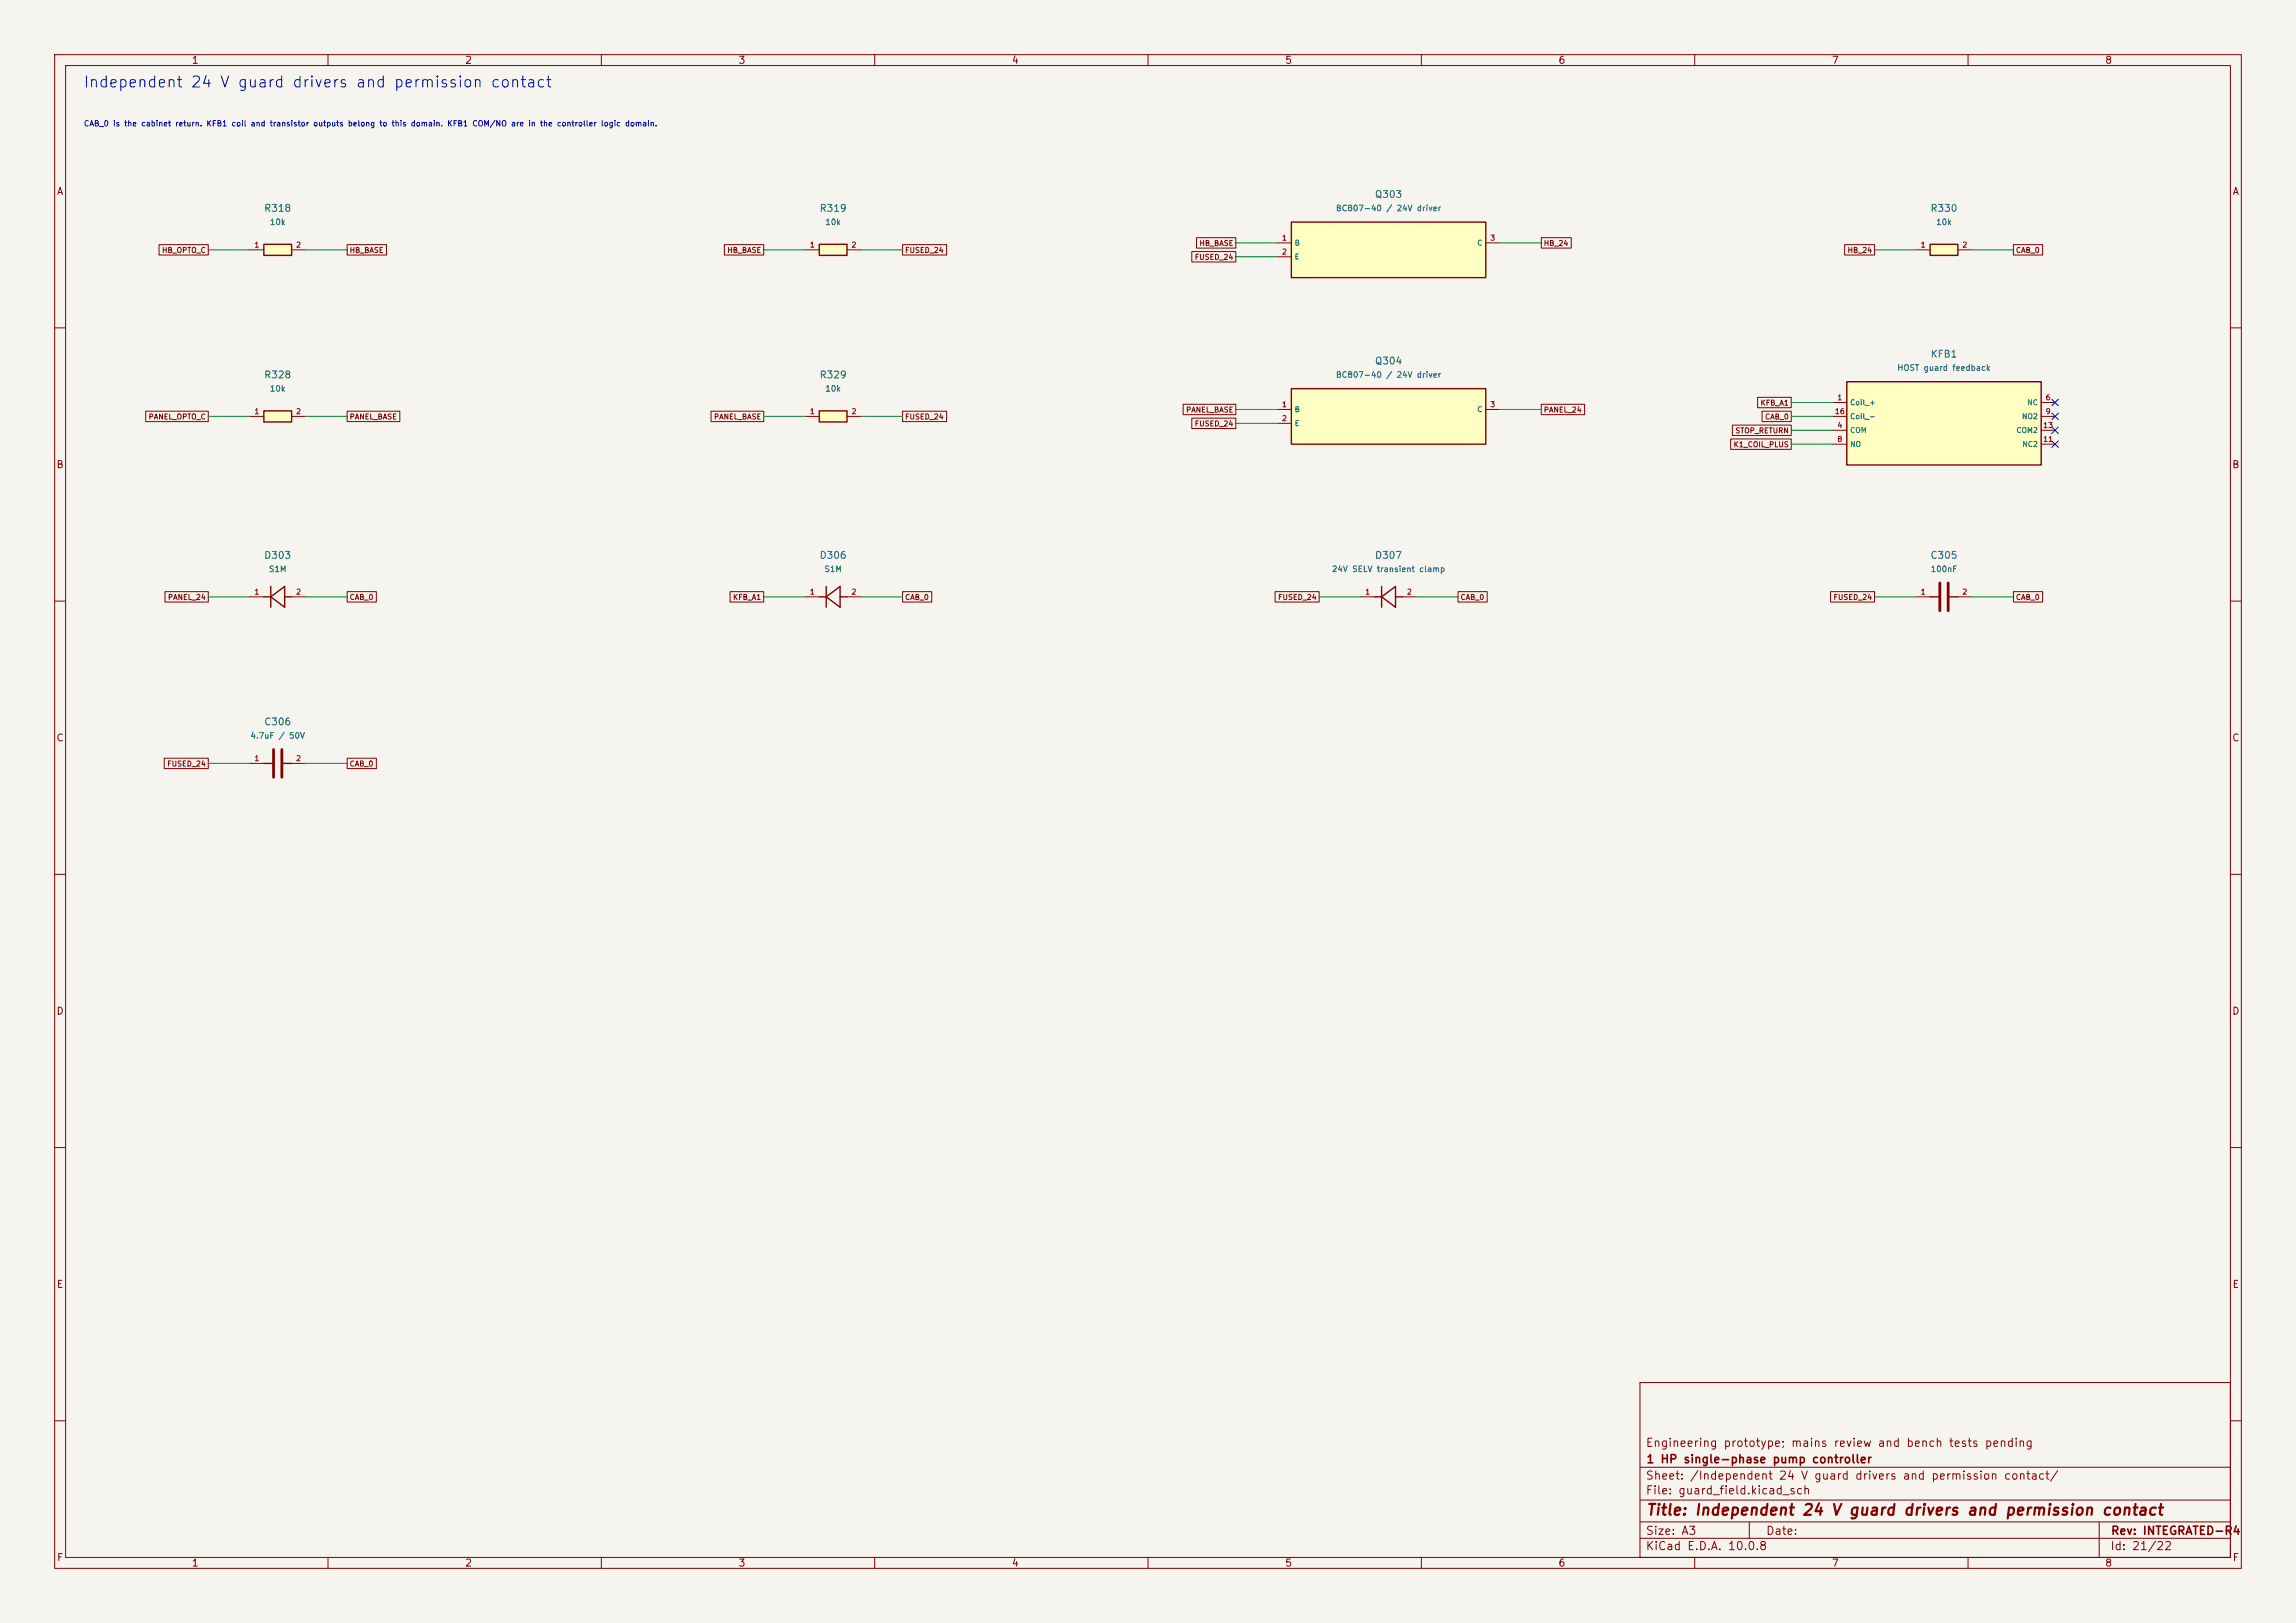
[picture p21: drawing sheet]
(kicad_sch (version 20250114) (generator "eeschema") (generator_version "9.0")
(paper "A3")
(title_block (title "Independent 24 V guard drivers and permission contact") (rev "INTEGRATED-R4") (company "1 HP single-phase pump controller") (comment 1 "Engineering prototype; mains review and bench tests pending"))
(lib_symbols
(symbol "Pump:R318"
(pin_names (offset 0.508))
(exclude_from_sim no)
(in_bom yes)
(on_board yes)
(property "Reference" "R318" (at 0 7.62 0) (effects (font (size 1 1))))
(property "Value" "10k" (at 0 5.08 0) (effects (font (size 1 1))))
(property "Footprint" "Resistor_SMD:R_0805_2012Metric" (at 0 0 0) (effects (font (size 1 1)) (hide yes)))
(property "Datasheet" "" (at 0 0 0) (effects (font (size 1 1)) (hide yes)))
(property "Description" "Yageo 1% 0805" (at 0 0 0) (effects (font (size 1 1)) (hide yes)))
(symbol "R318_0_1" (rectangle (start -2.54 1.016) (end 2.54 -1.016) (stroke (width 0.254) (type default)) (fill (type background))))
(symbol "R318_1_1" (pin passive line (at -5.08 0 0) (length 2.54) (name "~" (effects (font (size 0.95 0.95)))) (number "1" (effects (font (size 0.95 0.95))))) (pin passive line (at 5.08 0 180) (length 2.54) (name "~" (effects (font (size 0.95 0.95)))) (number "2" (effects (font (size 0.95 0.95)))))))
(symbol "Pump:R319"
(pin_names (offset 0.508))
(exclude_from_sim no)
(in_bom yes)
(on_board yes)
(property "Reference" "R319" (at 0 7.62 0) (effects (font (size 1 1))))
(property "Value" "10k" (at 0 5.08 0) (effects (font (size 1 1))))
(property "Footprint" "Resistor_SMD:R_0805_2012Metric" (at 0 0 0) (effects (font (size 1 1)) (hide yes)))
(property "Datasheet" "" (at 0 0 0) (effects (font (size 1 1)) (hide yes)))
(property "Description" "Yageo 1% 0805" (at 0 0 0) (effects (font (size 1 1)) (hide yes)))
(symbol "R319_0_1" (rectangle (start -2.54 1.016) (end 2.54 -1.016) (stroke (width 0.254) (type default)) (fill (type background))))
(symbol "R319_1_1" (pin passive line (at -5.08 0 0) (length 2.54) (name "~" (effects (font (size 0.95 0.95)))) (number "1" (effects (font (size 0.95 0.95))))) (pin passive line (at 5.08 0 180) (length 2.54) (name "~" (effects (font (size 0.95 0.95)))) (number "2" (effects (font (size 0.95 0.95)))))))
(symbol "Pump:Q303"
(pin_names (offset 0.508))
(exclude_from_sim no)
(in_bom yes)
(on_board yes)
(property "Reference" "Q303" (at 0 10.16 0) (effects (font (size 1 1))))
(property "Value" "BC807-40 / 24V driver" (at 0 7.62 0) (effects (font (size 1 1))))
(property "Footprint" "Package_TO_SOT_SMD:SOT-23" (at 0 0 0) (effects (font (size 1 1)) (hide yes)))
(property "Datasheet" "https://assets.nexperia.com/documents/data-sheet/BC807_SER.pdf" (at 0 0 0) (effects (font (size 1 1)) (hide yes)))
(property "Description" "Nexperia SOT-23" (at 0 0 0) (effects (font (size 1 1)) (hide yes)))
(symbol "Q303_0_1" (rectangle (start -17.78 5.08) (end 17.78 -5.08) (stroke (width 0.254) (type default)) (fill (type background))))
(symbol "Q303_1_1" (pin passive line (at -20.32 1.27 0) (length 2.54) (name "B" (effects (font (size 0.95 0.95)))) (number "1" (effects (font (size 0.95 0.95))))) (pin passive line (at -20.32 -1.27 0) (length 2.54) (name "E" (effects (font (size 0.95 0.95)))) (number "2" (effects (font (size 0.95 0.95))))) (pin passive line (at 20.32 1.27 180) (length 2.54) (name "C" (effects (font (size 0.95 0.95)))) (number "3" (effects (font (size 0.95 0.95)))))))
(symbol "Pump:R330"
(pin_names (offset 0.508))
(exclude_from_sim no)
(in_bom yes)
(on_board yes)
(property "Reference" "R330" (at 0 7.62 0) (effects (font (size 1 1))))
(property "Value" "10k" (at 0 5.08 0) (effects (font (size 1 1))))
(property "Footprint" "Resistor_SMD:R_0805_2012Metric" (at 0 0 0) (effects (font (size 1 1)) (hide yes)))
(property "Datasheet" "" (at 0 0 0) (effects (font (size 1 1)) (hide yes)))
(property "Description" "Yageo 1% 0805" (at 0 0 0) (effects (font (size 1 1)) (hide yes)))
(symbol "R330_0_1" (rectangle (start -2.54 1.016) (end 2.54 -1.016) (stroke (width 0.254) (type default)) (fill (type background))))
(symbol "R330_1_1" (pin passive line (at -5.08 0 0) (length 2.54) (name "~" (effects (font (size 0.95 0.95)))) (number "1" (effects (font (size 0.95 0.95))))) (pin passive line (at 5.08 0 180) (length 2.54) (name "~" (effects (font (size 0.95 0.95)))) (number "2" (effects (font (size 0.95 0.95)))))))
(symbol "Pump:R328"
(pin_names (offset 0.508))
(exclude_from_sim no)
(in_bom yes)
(on_board yes)
(property "Reference" "R328" (at 0 7.62 0) (effects (font (size 1 1))))
(property "Value" "10k" (at 0 5.08 0) (effects (font (size 1 1))))
(property "Footprint" "Resistor_SMD:R_0805_2012Metric" (at 0 0 0) (effects (font (size 1 1)) (hide yes)))
(property "Datasheet" "" (at 0 0 0) (effects (font (size 1 1)) (hide yes)))
(property "Description" "Yageo 1% 0805" (at 0 0 0) (effects (font (size 1 1)) (hide yes)))
(symbol "R328_0_1" (rectangle (start -2.54 1.016) (end 2.54 -1.016) (stroke (width 0.254) (type default)) (fill (type background))))
(symbol "R328_1_1" (pin passive line (at -5.08 0 0) (length 2.54) (name "~" (effects (font (size 0.95 0.95)))) (number "1" (effects (font (size 0.95 0.95))))) (pin passive line (at 5.08 0 180) (length 2.54) (name "~" (effects (font (size 0.95 0.95)))) (number "2" (effects (font (size 0.95 0.95)))))))
(symbol "Pump:R329"
(pin_names (offset 0.508))
(exclude_from_sim no)
(in_bom yes)
(on_board yes)
(property "Reference" "R329" (at 0 7.62 0) (effects (font (size 1 1))))
(property "Value" "10k" (at 0 5.08 0) (effects (font (size 1 1))))
(property "Footprint" "Resistor_SMD:R_0805_2012Metric" (at 0 0 0) (effects (font (size 1 1)) (hide yes)))
(property "Datasheet" "" (at 0 0 0) (effects (font (size 1 1)) (hide yes)))
(property "Description" "Yageo 1% 0805" (at 0 0 0) (effects (font (size 1 1)) (hide yes)))
(symbol "R329_0_1" (rectangle (start -2.54 1.016) (end 2.54 -1.016) (stroke (width 0.254) (type default)) (fill (type background))))
(symbol "R329_1_1" (pin passive line (at -5.08 0 0) (length 2.54) (name "~" (effects (font (size 0.95 0.95)))) (number "1" (effects (font (size 0.95 0.95))))) (pin passive line (at 5.08 0 180) (length 2.54) (name "~" (effects (font (size 0.95 0.95)))) (number "2" (effects (font (size 0.95 0.95)))))))
(symbol "Pump:Q304"
(pin_names (offset 0.508))
(exclude_from_sim no)
(in_bom yes)
(on_board yes)
(property "Reference" "Q304" (at 0 10.16 0) (effects (font (size 1 1))))
(property "Value" "BC807-40 / 24V driver" (at 0 7.62 0) (effects (font (size 1 1))))
(property "Footprint" "Package_TO_SOT_SMD:SOT-23" (at 0 0 0) (effects (font (size 1 1)) (hide yes)))
(property "Datasheet" "https://assets.nexperia.com/documents/data-sheet/BC807_SER.pdf" (at 0 0 0) (effects (font (size 1 1)) (hide yes)))
(property "Description" "Nexperia SOT-23" (at 0 0 0) (effects (font (size 1 1)) (hide yes)))
(symbol "Q304_0_1" (rectangle (start -17.78 5.08) (end 17.78 -5.08) (stroke (width 0.254) (type default)) (fill (type background))))
(symbol "Q304_1_1" (pin passive line (at -20.32 1.27 0) (length 2.54) (name "B" (effects (font (size 0.95 0.95)))) (number "1" (effects (font (size 0.95 0.95))))) (pin passive line (at -20.32 -1.27 0) (length 2.54) (name "E" (effects (font (size 0.95 0.95)))) (number "2" (effects (font (size 0.95 0.95))))) (pin passive line (at 20.32 1.27 180) (length 2.54) (name "C" (effects (font (size 0.95 0.95)))) (number "3" (effects (font (size 0.95 0.95)))))))
(symbol "Pump:KFB1"
(pin_names (offset 0.508))
(exclude_from_sim no)
(in_bom yes)
(on_board yes)
(property "Reference" "KFB1" (at 0 12.7 0) (effects (font (size 1 1))))
(property "Value" "HOST guard feedback" (at 0 10.16 0) (effects (font (size 1 1))))
(property "Footprint" "Relay_THT:Relay_DPDT_Omron_G5V-2" (at 0 0 0) (effects (font (size 1 1)) (hide yes)))
(property "Datasheet" "https://omronfs.omron.com/en_US/ecb/products/pdf/en-g5v_2.pdf" (at 0 0 0) (effects (font (size 1 1)) (hide yes)))
(property "Description" "Guard permission relay. The cabinet drives coil 1/16. Normally open contact 4/8 gates the main K1 coil supply. The other contacts remain open-circuit." (at 0 0 0) (effects (font (size 1 1)) (hide yes)))
(symbol "KFB1_0_1" (rectangle (start -17.78 7.62) (end 17.78 -7.62) (stroke (width 0.254) (type default)) (fill (type background))))
(symbol "KFB1_1_1" (pin passive line (at -20.32 3.81 0) (length 2.54) (name "Coil +" (effects (font (size 0.95 0.95)))) (number "1" (effects (font (size 0.95 0.95))))) (pin passive line (at -20.32 1.27 0) (length 2.54) (name "Coil -" (effects (font (size 0.95 0.95)))) (number "16" (effects (font (size 0.95 0.95))))) (pin passive line (at -20.32 -1.27 0) (length 2.54) (name "COM" (effects (font (size 0.95 0.95)))) (number "4" (effects (font (size 0.95 0.95))))) (pin passive line (at -20.32 -3.81 0) (length 2.54) (name "NO" (effects (font (size 0.95 0.95)))) (number "8" (effects (font (size 0.95 0.95))))) (pin passive line (at 20.32 3.81 180) (length 2.54) (name "NC" (effects (font (size 0.95 0.95)))) (number "6" (effects (font (size 0.95 0.95))))) (pin passive line (at 20.32 1.27 180) (length 2.54) (name "NO2" (effects (font (size 0.95 0.95)))) (number "9" (effects (font (size 0.95 0.95))))) (pin passive line (at 20.32 -1.27 180) (length 2.54) (name "COM2" (effects (font (size 0.95 0.95)))) (number "13" (effects (font (size 0.95 0.95))))) (pin passive line (at 20.32 -3.81 180) (length 2.54) (name "NC2" (effects (font (size 0.95 0.95)))) (number "11" (effects (font (size 0.95 0.95)))))))
(symbol "Pump:D303"
(pin_names (offset 0.508))
(exclude_from_sim no)
(in_bom yes)
(on_board yes)
(property "Reference" "D303" (at 0 7.62 0) (effects (font (size 1 1))))
(property "Value" "S1M" (at 0 5.08 0) (effects (font (size 1 1))))
(property "Footprint" "Diode_SMD:D_SMA" (at 0 0 0) (effects (font (size 1 1)) (hide yes)))
(property "Datasheet" "https://www.vishay.com/docs/88711/s1a.pdf" (at 0 0 0) (effects (font (size 1 1)) (hide yes)))
(property "Description" "SMA suppression diode. Band to coil positive." (at 0 0 0) (effects (font (size 1 1)) (hide yes)))
(symbol "D303_0_1" (polyline (pts (xy -1.27 -1.9) (xy -1.27 1.9)) (stroke (width 0.254) (type default)) (fill (type none))) (polyline (pts (xy -1.27 0) (xy 1.27 -1.9)) (stroke (width 0.254) (type default)) (fill (type none))) (polyline (pts (xy 1.27 -1.9) (xy 1.27 1.9)) (stroke (width 0.254) (type default)) (fill (type none))) (polyline (pts (xy 1.27 1.9) (xy -1.27 0)) (stroke (width 0.254) (type default)) (fill (type none))) (polyline (pts (xy -2.54 0) (xy -1.27 0)) (stroke (width 0.254) (type default)) (fill (type none))) (polyline (pts (xy 1.27 0) (xy 2.54 0)) (stroke (width 0.254) (type default)) (fill (type none))))
(symbol "D303_1_1" (pin passive line (at -5.08 0 0) (length 2.54) (name "~" (effects (font (size 0.95 0.95)))) (number "1" (effects (font (size 0.95 0.95))))) (pin passive line (at 5.08 0 180) (length 2.54) (name "~" (effects (font (size 0.95 0.95)))) (number "2" (effects (font (size 0.95 0.95)))))))
(symbol "Pump:D306"
(pin_names (offset 0.508))
(exclude_from_sim no)
(in_bom yes)
(on_board yes)
(property "Reference" "D306" (at 0 7.62 0) (effects (font (size 1 1))))
(property "Value" "S1M" (at 0 5.08 0) (effects (font (size 1 1))))
(property "Footprint" "Diode_SMD:D_SMA" (at 0 0 0) (effects (font (size 1 1)) (hide yes)))
(property "Datasheet" "https://www.vishay.com/docs/88711/s1a.pdf" (at 0 0 0) (effects (font (size 1 1)) (hide yes)))
(property "Description" "SMA suppression diode. Band to coil positive." (at 0 0 0) (effects (font (size 1 1)) (hide yes)))
(symbol "D306_0_1" (polyline (pts (xy -1.27 -1.9) (xy -1.27 1.9)) (stroke (width 0.254) (type default)) (fill (type none))) (polyline (pts (xy -1.27 0) (xy 1.27 -1.9)) (stroke (width 0.254) (type default)) (fill (type none))) (polyline (pts (xy 1.27 -1.9) (xy 1.27 1.9)) (stroke (width 0.254) (type default)) (fill (type none))) (polyline (pts (xy 1.27 1.9) (xy -1.27 0)) (stroke (width 0.254) (type default)) (fill (type none))) (polyline (pts (xy -2.54 0) (xy -1.27 0)) (stroke (width 0.254) (type default)) (fill (type none))) (polyline (pts (xy 1.27 0) (xy 2.54 0)) (stroke (width 0.254) (type default)) (fill (type none))))
(symbol "D306_1_1" (pin passive line (at -5.08 0 0) (length 2.54) (name "~" (effects (font (size 0.95 0.95)))) (number "1" (effects (font (size 0.95 0.95))))) (pin passive line (at 5.08 0 180) (length 2.54) (name "~" (effects (font (size 0.95 0.95)))) (number "2" (effects (font (size 0.95 0.95)))))))
(symbol "Pump:D307"
(pin_names (offset 0.508))
(exclude_from_sim no)
(in_bom yes)
(on_board yes)
(property "Reference" "D307" (at 0 7.62 0) (effects (font (size 1 1))))
(property "Value" "24V SELV transient clamp" (at 0 5.08 0) (effects (font (size 1 1))))
(property "Footprint" "Diode_SMD:D_SMB" (at 0 0 0) (effects (font (size 1 1)) (hide yes)))
(property "Datasheet" "https://www.vishay.com/docs/88392/smbj.pdf" (at 0 0 0) (effects (font (size 1 1)) (hide yes)))
(property "Description" "Unidirectional 26 V TVS, use a regulated 24 V rail." (at 0 0 0) (effects (font (size 1 1)) (hide yes)))
(symbol "D307_0_1" (polyline (pts (xy -1.27 -1.9) (xy -1.27 1.9)) (stroke (width 0.254) (type default)) (fill (type none))) (polyline (pts (xy -1.27 0) (xy 1.27 -1.9)) (stroke (width 0.254) (type default)) (fill (type none))) (polyline (pts (xy 1.27 -1.9) (xy 1.27 1.9)) (stroke (width 0.254) (type default)) (fill (type none))) (polyline (pts (xy 1.27 1.9) (xy -1.27 0)) (stroke (width 0.254) (type default)) (fill (type none))) (polyline (pts (xy -2.54 0) (xy -1.27 0)) (stroke (width 0.254) (type default)) (fill (type none))) (polyline (pts (xy 1.27 0) (xy 2.54 0)) (stroke (width 0.254) (type default)) (fill (type none))))
(symbol "D307_1_1" (pin passive line (at -5.08 0 0) (length 2.54) (name "~" (effects (font (size 0.95 0.95)))) (number "1" (effects (font (size 0.95 0.95))))) (pin passive line (at 5.08 0 180) (length 2.54) (name "~" (effects (font (size 0.95 0.95)))) (number "2" (effects (font (size 0.95 0.95)))))))
(symbol "Pump:C305"
(pin_names (offset 0.508))
(exclude_from_sim no)
(in_bom yes)
(on_board yes)
(property "Reference" "C305" (at 0 7.62 0) (effects (font (size 1 1))))
(property "Value" "100nF" (at 0 5.08 0) (effects (font (size 1 1))))
(property "Footprint" "Capacitor_SMD:C_0805_2012Metric" (at 0 0 0) (effects (font (size 1 1)) (hide yes)))
(property "Datasheet" "" (at 0 0 0) (effects (font (size 1 1)) (hide yes)))
(property "Description" "Murata X7R ceramic, nonpolar" (at 0 0 0) (effects (font (size 1 1)) (hide yes)))
(symbol "C305_0_1" (polyline (pts (xy -0.762 -2.54) (xy -0.762 2.54)) (stroke (width 0.508) (type default)) (fill (type none))) (polyline (pts (xy 0.762 -2.54) (xy 0.762 2.54)) (stroke (width 0.508) (type default)) (fill (type none))) (polyline (pts (xy -2.54 0) (xy -0.762 0)) (stroke (width 0.254) (type default)) (fill (type none))) (polyline (pts (xy 0.762 0) (xy 2.54 0)) (stroke (width 0.254) (type default)) (fill (type none))))
(symbol "C305_1_1" (pin passive line (at -5.08 0 0) (length 2.54) (name "~" (effects (font (size 0.95 0.95)))) (number "1" (effects (font (size 0.95 0.95))))) (pin passive line (at 5.08 0 180) (length 2.54) (name "~" (effects (font (size 0.95 0.95)))) (number "2" (effects (font (size 0.95 0.95)))))))
(symbol "Pump:C306"
(pin_names (offset 0.508))
(exclude_from_sim no)
(in_bom yes)
(on_board yes)
(property "Reference" "C306" (at 0 7.62 0) (effects (font (size 1 1))))
(property "Value" "4.7uF / 50V" (at 0 5.08 0) (effects (font (size 1 1))))
(property "Footprint" "Capacitor_SMD:C_1210_3225Metric" (at 0 0 0) (effects (font (size 1 1)) (hide yes)))
(property "Datasheet" "" (at 0 0 0) (effects (font (size 1 1)) (hide yes)))
(property "Description" "Murata X7R ceramic 1210; nonpolar." (at 0 0 0) (effects (font (size 1 1)) (hide yes)))
(symbol "C306_0_1" (polyline (pts (xy -0.762 -2.54) (xy -0.762 2.54)) (stroke (width 0.508) (type default)) (fill (type none))) (polyline (pts (xy 0.762 -2.54) (xy 0.762 2.54)) (stroke (width 0.508) (type default)) (fill (type none))) (polyline (pts (xy -2.54 0) (xy -0.762 0)) (stroke (width 0.254) (type default)) (fill (type none))) (polyline (pts (xy 0.762 0) (xy 2.54 0)) (stroke (width 0.254) (type default)) (fill (type none))))
(symbol "C306_1_1" (pin passive line (at -5.08 0 0) (length 2.54) (name "~" (effects (font (size 0.95 0.95)))) (number "1" (effects (font (size 0.95 0.95))))) (pin passive line (at 5.08 0 180) (length 2.54) (name "~" (effects (font (size 0.95 0.95)))) (number "2" (effects (font (size 0.95 0.95))))))))
(text "Independent 24 V guard drivers and permission contact" (at 15.24 15.24 0) (effects (font (size 2 2)) (justify left)))
(text "CAB_0 is the cabinet return. KFB1 coil and transistor outputs belong to this domain. KFB1 COM/NO are in the controller logic domain." (at 15.24 22.86 0) (effects (font (size 1 1)) (justify left)))
(symbol (lib_id "Pump:R318") (at 50.8 45.72 0) (unit 1)
(exclude_from_sim no) (in_bom yes) (on_board yes) (dnp no)
(property "Reference" "R318" (at 50.8 38.1 0) (effects (font (size 1.27 1.27))))
(property "Value" "10k" (at 50.8 40.64 0) (effects (font (size 1.05 1.05))))
(property "Footprint" "Resistor_SMD:R_0805_2012Metric" (at 50.8 45.72 0) (effects (font (size 1 1)) (hide yes)))
(property "Datasheet" "" (at 50.8 45.72 0) (effects (font (size 1 1)) (hide yes)))
(property "MPN" "RC0805FR-0710KL" (at 50.8 45.72 0) (effects (font (size 1 1)) (hide yes)))
(property "Description" "Yageo 1% 0805" (at 50.8 45.72 0) (effects (font (size 1 1)) (hide yes)))
(pin "1")
(pin "2"))
(wire (pts (xy 45.72 45.72) (xy 38.1 45.72)) (stroke (width 0.1524) (type default)))
(global_label "HB_OPTO_C" (shape passive) (at 38.1 45.72 0) (effects (font (size 0.95 0.95)) (justify right)) (property "Intersheetrefs" "${INTERSHEET_REFS}" (at 38.1 45.72 0) (effects (font (size 1 1)) (hide yes))))
(wire (pts (xy 55.88 45.72) (xy 63.5 45.72)) (stroke (width 0.1524) (type default)))
(global_label "HB_BASE" (shape passive) (at 63.5 45.72 180) (effects (font (size 0.95 0.95)) (justify left)) (property "Intersheetrefs" "${INTERSHEET_REFS}" (at 63.5 45.72 0) (effects (font (size 1 1)) (hide yes))))
(symbol (lib_id "Pump:R319") (at 152.4 45.72 0) (unit 1)
(exclude_from_sim no) (in_bom yes) (on_board yes) (dnp no)
(property "Reference" "R319" (at 152.4 38.1 0) (effects (font (size 1.27 1.27))))
(property "Value" "10k" (at 152.4 40.64 0) (effects (font (size 1.05 1.05))))
(property "Footprint" "Resistor_SMD:R_0805_2012Metric" (at 152.4 45.72 0) (effects (font (size 1 1)) (hide yes)))
(property "Datasheet" "" (at 152.4 45.72 0) (effects (font (size 1 1)) (hide yes)))
(property "MPN" "RC0805FR-0710KL" (at 152.4 45.72 0) (effects (font (size 1 1)) (hide yes)))
(property "Description" "Yageo 1% 0805" (at 152.4 45.72 0) (effects (font (size 1 1)) (hide yes)))
(pin "1")
(pin "2"))
(wire (pts (xy 147.32 45.72) (xy 139.7 45.72)) (stroke (width 0.1524) (type default)))
(global_label "HB_BASE" (shape passive) (at 139.7 45.72 0) (effects (font (size 0.95 0.95)) (justify right)) (property "Intersheetrefs" "${INTERSHEET_REFS}" (at 139.7 45.72 0) (effects (font (size 1 1)) (hide yes))))
(wire (pts (xy 157.48 45.72) (xy 165.1 45.72)) (stroke (width 0.1524) (type default)))
(global_label "FUSED_24" (shape passive) (at 165.1 45.72 180) (effects (font (size 0.95 0.95)) (justify left)) (property "Intersheetrefs" "${INTERSHEET_REFS}" (at 165.1 45.72 0) (effects (font (size 1 1)) (hide yes))))
(symbol (lib_id "Pump:Q303") (at 254 45.72 0) (unit 1)
(exclude_from_sim no) (in_bom yes) (on_board yes) (dnp no)
(property "Reference" "Q303" (at 254 35.56 0) (effects (font (size 1.27 1.27))))
(property "Value" "BC807-40 / 24V driver" (at 254 38.1 0) (effects (font (size 1.05 1.05))))
(property "Footprint" "Package_TO_SOT_SMD:SOT-23" (at 254 45.72 0) (effects (font (size 1 1)) (hide yes)))
(property "Datasheet" "https://assets.nexperia.com/documents/data-sheet/BC807_SER.pdf" (at 254 45.72 0) (effects (font (size 1 1)) (hide yes)))
(property "MPN" "BC807-40,215" (at 254 45.72 0) (effects (font (size 1 1)) (hide yes)))
(property "Description" "Nexperia SOT-23" (at 254 45.72 0) (effects (font (size 1 1)) (hide yes)))
(pin "1")
(pin "2")
(pin "3"))
(wire (pts (xy 233.68 44.45) (xy 226.06 44.45)) (stroke (width 0.1524) (type default)))
(global_label "HB_BASE" (shape passive) (at 226.06 44.45 0) (effects (font (size 0.95 0.95)) (justify right)) (property "Intersheetrefs" "${INTERSHEET_REFS}" (at 226.06 44.45 0) (effects (font (size 1 1)) (hide yes))))
(wire (pts (xy 233.68 46.99) (xy 226.06 46.99)) (stroke (width 0.1524) (type default)))
(global_label "FUSED_24" (shape passive) (at 226.06 46.99 0) (effects (font (size 0.95 0.95)) (justify right)) (property "Intersheetrefs" "${INTERSHEET_REFS}" (at 226.06 46.99 0) (effects (font (size 1 1)) (hide yes))))
(wire (pts (xy 274.32 44.45) (xy 281.94 44.45)) (stroke (width 0.1524) (type default)))
(global_label "HB_24" (shape passive) (at 281.94 44.45 180) (effects (font (size 0.95 0.95)) (justify left)) (property "Intersheetrefs" "${INTERSHEET_REFS}" (at 281.94 44.45 0) (effects (font (size 1 1)) (hide yes))))
(symbol (lib_id "Pump:R330") (at 355.6 45.72 0) (unit 1)
(exclude_from_sim no) (in_bom yes) (on_board yes) (dnp no)
(property "Reference" "R330" (at 355.6 38.1 0) (effects (font (size 1.27 1.27))))
(property "Value" "10k" (at 355.6 40.64 0) (effects (font (size 1.05 1.05))))
(property "Footprint" "Resistor_SMD:R_0805_2012Metric" (at 355.6 45.72 0) (effects (font (size 1 1)) (hide yes)))
(property "Datasheet" "" (at 355.6 45.72 0) (effects (font (size 1 1)) (hide yes)))
(property "MPN" "RC0805FR-0710KL" (at 355.6 45.72 0) (effects (font (size 1 1)) (hide yes)))
(property "Description" "Yageo 1% 0805" (at 355.6 45.72 0) (effects (font (size 1 1)) (hide yes)))
(pin "1")
(pin "2"))
(wire (pts (xy 350.52 45.72) (xy 342.9 45.72)) (stroke (width 0.1524) (type default)))
(global_label "HB_24" (shape passive) (at 342.9 45.72 0) (effects (font (size 0.95 0.95)) (justify right)) (property "Intersheetrefs" "${INTERSHEET_REFS}" (at 342.9 45.72 0) (effects (font (size 1 1)) (hide yes))))
(wire (pts (xy 360.68 45.72) (xy 368.3 45.72)) (stroke (width 0.1524) (type default)))
(global_label "CAB_0" (shape passive) (at 368.3 45.72 180) (effects (font (size 0.95 0.95)) (justify left)) (property "Intersheetrefs" "${INTERSHEET_REFS}" (at 368.3 45.72 0) (effects (font (size 1 1)) (hide yes))))
(symbol (lib_id "Pump:R328") (at 50.8 76.2 0) (unit 1)
(exclude_from_sim no) (in_bom yes) (on_board yes) (dnp no)
(property "Reference" "R328" (at 50.8 68.58 0) (effects (font (size 1.27 1.27))))
(property "Value" "10k" (at 50.8 71.12 0) (effects (font (size 1.05 1.05))))
(property "Footprint" "Resistor_SMD:R_0805_2012Metric" (at 50.8 76.2 0) (effects (font (size 1 1)) (hide yes)))
(property "Datasheet" "" (at 50.8 76.2 0) (effects (font (size 1 1)) (hide yes)))
(property "MPN" "RC0805FR-0710KL" (at 50.8 76.2 0) (effects (font (size 1 1)) (hide yes)))
(property "Description" "Yageo 1% 0805" (at 50.8 76.2 0) (effects (font (size 1 1)) (hide yes)))
(pin "1")
(pin "2"))
(wire (pts (xy 45.72 76.2) (xy 38.1 76.2)) (stroke (width 0.1524) (type default)))
(global_label "PANEL_OPTO_C" (shape passive) (at 38.1 76.2 0) (effects (font (size 0.95 0.95)) (justify right)) (property "Intersheetrefs" "${INTERSHEET_REFS}" (at 38.1 76.2 0) (effects (font (size 1 1)) (hide yes))))
(wire (pts (xy 55.88 76.2) (xy 63.5 76.2)) (stroke (width 0.1524) (type default)))
(global_label "PANEL_BASE" (shape passive) (at 63.5 76.2 180) (effects (font (size 0.95 0.95)) (justify left)) (property "Intersheetrefs" "${INTERSHEET_REFS}" (at 63.5 76.2 0) (effects (font (size 1 1)) (hide yes))))
(symbol (lib_id "Pump:R329") (at 152.4 76.2 0) (unit 1)
(exclude_from_sim no) (in_bom yes) (on_board yes) (dnp no)
(property "Reference" "R329" (at 152.4 68.58 0) (effects (font (size 1.27 1.27))))
(property "Value" "10k" (at 152.4 71.12 0) (effects (font (size 1.05 1.05))))
(property "Footprint" "Resistor_SMD:R_0805_2012Metric" (at 152.4 76.2 0) (effects (font (size 1 1)) (hide yes)))
(property "Datasheet" "" (at 152.4 76.2 0) (effects (font (size 1 1)) (hide yes)))
(property "MPN" "RC0805FR-0710KL" (at 152.4 76.2 0) (effects (font (size 1 1)) (hide yes)))
(property "Description" "Yageo 1% 0805" (at 152.4 76.2 0) (effects (font (size 1 1)) (hide yes)))
(pin "1")
(pin "2"))
(wire (pts (xy 147.32 76.2) (xy 139.7 76.2)) (stroke (width 0.1524) (type default)))
(global_label "PANEL_BASE" (shape passive) (at 139.7 76.2 0) (effects (font (size 0.95 0.95)) (justify right)) (property "Intersheetrefs" "${INTERSHEET_REFS}" (at 139.7 76.2 0) (effects (font (size 1 1)) (hide yes))))
(wire (pts (xy 157.48 76.2) (xy 165.1 76.2)) (stroke (width 0.1524) (type default)))
(global_label "FUSED_24" (shape passive) (at 165.1 76.2 180) (effects (font (size 0.95 0.95)) (justify left)) (property "Intersheetrefs" "${INTERSHEET_REFS}" (at 165.1 76.2 0) (effects (font (size 1 1)) (hide yes))))
(symbol (lib_id "Pump:Q304") (at 254 76.2 0) (unit 1)
(exclude_from_sim no) (in_bom yes) (on_board yes) (dnp no)
(property "Reference" "Q304" (at 254 66.04 0) (effects (font (size 1.27 1.27))))
(property "Value" "BC807-40 / 24V driver" (at 254 68.58 0) (effects (font (size 1.05 1.05))))
(property "Footprint" "Package_TO_SOT_SMD:SOT-23" (at 254 76.2 0) (effects (font (size 1 1)) (hide yes)))
(property "Datasheet" "https://assets.nexperia.com/documents/data-sheet/BC807_SER.pdf" (at 254 76.2 0) (effects (font (size 1 1)) (hide yes)))
(property "MPN" "BC807-40,215" (at 254 76.2 0) (effects (font (size 1 1)) (hide yes)))
(property "Description" "Nexperia SOT-23" (at 254 76.2 0) (effects (font (size 1 1)) (hide yes)))
(pin "1")
(pin "2")
(pin "3"))
(wire (pts (xy 233.68 74.93) (xy 226.06 74.93)) (stroke (width 0.1524) (type default)))
(global_label "PANEL_BASE" (shape passive) (at 226.06 74.93 0) (effects (font (size 0.95 0.95)) (justify right)) (property "Intersheetrefs" "${INTERSHEET_REFS}" (at 226.06 74.93 0) (effects (font (size 1 1)) (hide yes))))
(wire (pts (xy 233.68 77.47) (xy 226.06 77.47)) (stroke (width 0.1524) (type default)))
(global_label "FUSED_24" (shape passive) (at 226.06 77.47 0) (effects (font (size 0.95 0.95)) (justify right)) (property "Intersheetrefs" "${INTERSHEET_REFS}" (at 226.06 77.47 0) (effects (font (size 1 1)) (hide yes))))
(wire (pts (xy 274.32 74.93) (xy 281.94 74.93)) (stroke (width 0.1524) (type default)))
(global_label "PANEL_24" (shape passive) (at 281.94 74.93 180) (effects (font (size 0.95 0.95)) (justify left)) (property "Intersheetrefs" "${INTERSHEET_REFS}" (at 281.94 74.93 0) (effects (font (size 1 1)) (hide yes))))
(symbol (lib_id "Pump:KFB1") (at 355.6 77.47 0) (unit 1)
(exclude_from_sim no) (in_bom yes) (on_board yes) (dnp no)
(property "Reference" "KFB1" (at 355.6 64.77 0) (effects (font (size 1.27 1.27))))
(property "Value" "HOST guard feedback" (at 355.6 67.31 0) (effects (font (size 1.05 1.05))))
(property "Footprint" "Relay_THT:Relay_DPDT_Omron_G5V-2" (at 355.6 77.47 0) (effects (font (size 1 1)) (hide yes)))
(property "Datasheet" "https://omronfs.omron.com/en_US/ecb/products/pdf/en-g5v_2.pdf" (at 355.6 77.47 0) (effects (font (size 1 1)) (hide yes)))
(property "MPN" "G5V-2-H1 DC24" (at 355.6 77.47 0) (effects (font (size 1 1)) (hide yes)))
(property "Description" "Guard permission relay. The cabinet drives coil 1/16. Normally open contact 4/8 gates the main K1 coil supply. The other contacts remain open-circuit." (at 355.6 77.47 0) (effects (font (size 1 1)) (hide yes)))
(pin "1")
(pin "16")
(pin "4")
(pin "8")
(pin "6")
(pin "9")
(pin "13")
(pin "11"))
(wire (pts (xy 335.28 73.66) (xy 327.66 73.66)) (stroke (width 0.1524) (type default)))
(global_label "KFB_A1" (shape passive) (at 327.66 73.66 0) (effects (font (size 0.95 0.95)) (justify right)) (property "Intersheetrefs" "${INTERSHEET_REFS}" (at 327.66 73.66 0) (effects (font (size 1 1)) (hide yes))))
(wire (pts (xy 335.28 76.2) (xy 327.66 76.2)) (stroke (width 0.1524) (type default)))
(global_label "CAB_0" (shape passive) (at 327.66 76.2 0) (effects (font (size 0.95 0.95)) (justify right)) (property "Intersheetrefs" "${INTERSHEET_REFS}" (at 327.66 76.2 0) (effects (font (size 1 1)) (hide yes))))
(wire (pts (xy 335.28 78.74) (xy 327.66 78.74)) (stroke (width 0.1524) (type default)))
(global_label "STOP_RETURN" (shape passive) (at 327.66 78.74 0) (effects (font (size 0.95 0.95)) (justify right)) (property "Intersheetrefs" "${INTERSHEET_REFS}" (at 327.66 78.74 0) (effects (font (size 1 1)) (hide yes))))
(wire (pts (xy 335.28 81.28) (xy 327.66 81.28)) (stroke (width 0.1524) (type default)))
(global_label "K1_COIL_PLUS" (shape passive) (at 327.66 81.28 0) (effects (font (size 0.95 0.95)) (justify right)) (property "Intersheetrefs" "${INTERSHEET_REFS}" (at 327.66 81.28 0) (effects (font (size 1 1)) (hide yes))))
(no_connect (at 375.92 73.66))
(no_connect (at 375.92 76.2))
(no_connect (at 375.92 78.74))
(no_connect (at 375.92 81.28))
(symbol (lib_id "Pump:D303") (at 50.8 109.22 0) (unit 1)
(exclude_from_sim no) (in_bom yes) (on_board yes) (dnp no)
(property "Reference" "D303" (at 50.8 101.6 0) (effects (font (size 1.27 1.27))))
(property "Value" "S1M" (at 50.8 104.14 0) (effects (font (size 1.05 1.05))))
(property "Footprint" "Diode_SMD:D_SMA" (at 50.8 109.22 0) (effects (font (size 1 1)) (hide yes)))
(property "Datasheet" "https://www.vishay.com/docs/88711/s1a.pdf" (at 50.8 109.22 0) (effects (font (size 1 1)) (hide yes)))
(property "MPN" "S1M-E3/61T" (at 50.8 109.22 0) (effects (font (size 1 1)) (hide yes)))
(property "Description" "SMA suppression diode. Band to coil positive." (at 50.8 109.22 0) (effects (font (size 1 1)) (hide yes)))
(pin "1")
(pin "2"))
(wire (pts (xy 45.72 109.22) (xy 38.1 109.22)) (stroke (width 0.1524) (type default)))
(global_label "PANEL_24" (shape passive) (at 38.1 109.22 0) (effects (font (size 0.95 0.95)) (justify right)) (property "Intersheetrefs" "${INTERSHEET_REFS}" (at 38.1 109.22 0) (effects (font (size 1 1)) (hide yes))))
(wire (pts (xy 55.88 109.22) (xy 63.5 109.22)) (stroke (width 0.1524) (type default)))
(global_label "CAB_0" (shape passive) (at 63.5 109.22 180) (effects (font (size 0.95 0.95)) (justify left)) (property "Intersheetrefs" "${INTERSHEET_REFS}" (at 63.5 109.22 0) (effects (font (size 1 1)) (hide yes))))
(symbol (lib_id "Pump:D306") (at 152.4 109.22 0) (unit 1)
(exclude_from_sim no) (in_bom yes) (on_board yes) (dnp no)
(property "Reference" "D306" (at 152.4 101.6 0) (effects (font (size 1.27 1.27))))
(property "Value" "S1M" (at 152.4 104.14 0) (effects (font (size 1.05 1.05))))
(property "Footprint" "Diode_SMD:D_SMA" (at 152.4 109.22 0) (effects (font (size 1 1)) (hide yes)))
(property "Datasheet" "https://www.vishay.com/docs/88711/s1a.pdf" (at 152.4 109.22 0) (effects (font (size 1 1)) (hide yes)))
(property "MPN" "S1M-E3/61T" (at 152.4 109.22 0) (effects (font (size 1 1)) (hide yes)))
(property "Description" "SMA suppression diode. Band to coil positive." (at 152.4 109.22 0) (effects (font (size 1 1)) (hide yes)))
(pin "1")
(pin "2"))
(wire (pts (xy 147.32 109.22) (xy 139.7 109.22)) (stroke (width 0.1524) (type default)))
(global_label "KFB_A1" (shape passive) (at 139.7 109.22 0) (effects (font (size 0.95 0.95)) (justify right)) (property "Intersheetrefs" "${INTERSHEET_REFS}" (at 139.7 109.22 0) (effects (font (size 1 1)) (hide yes))))
(wire (pts (xy 157.48 109.22) (xy 165.1 109.22)) (stroke (width 0.1524) (type default)))
(global_label "CAB_0" (shape passive) (at 165.1 109.22 180) (effects (font (size 0.95 0.95)) (justify left)) (property "Intersheetrefs" "${INTERSHEET_REFS}" (at 165.1 109.22 0) (effects (font (size 1 1)) (hide yes))))
(symbol (lib_id "Pump:D307") (at 254 109.22 0) (unit 1)
(exclude_from_sim no) (in_bom yes) (on_board yes) (dnp no)
(property "Reference" "D307" (at 254 101.6 0) (effects (font (size 1.27 1.27))))
(property "Value" "24V SELV transient clamp" (at 254 104.14 0) (effects (font (size 1.05 1.05))))
(property "Footprint" "Diode_SMD:D_SMB" (at 254 109.22 0) (effects (font (size 1 1)) (hide yes)))
(property "Datasheet" "https://www.vishay.com/docs/88392/smbj.pdf" (at 254 109.22 0) (effects (font (size 1 1)) (hide yes)))
(property "MPN" "SMBJ26A-E3/52" (at 254 109.22 0) (effects (font (size 1 1)) (hide yes)))
(property "Description" "Unidirectional 26 V TVS, use a regulated 24 V rail." (at 254 109.22 0) (effects (font (size 1 1)) (hide yes)))
(pin "1")
(pin "2"))
(wire (pts (xy 248.92 109.22) (xy 241.3 109.22)) (stroke (width 0.1524) (type default)))
(global_label "FUSED_24" (shape passive) (at 241.3 109.22 0) (effects (font (size 0.95 0.95)) (justify right)) (property "Intersheetrefs" "${INTERSHEET_REFS}" (at 241.3 109.22 0) (effects (font (size 1 1)) (hide yes))))
(wire (pts (xy 259.08 109.22) (xy 266.7 109.22)) (stroke (width 0.1524) (type default)))
(global_label "CAB_0" (shape passive) (at 266.7 109.22 180) (effects (font (size 0.95 0.95)) (justify left)) (property "Intersheetrefs" "${INTERSHEET_REFS}" (at 266.7 109.22 0) (effects (font (size 1 1)) (hide yes))))
(symbol (lib_id "Pump:C305") (at 355.6 109.22 0) (unit 1)
(exclude_from_sim no) (in_bom yes) (on_board yes) (dnp no)
(property "Reference" "C305" (at 355.6 101.6 0) (effects (font (size 1.27 1.27))))
(property "Value" "100nF" (at 355.6 104.14 0) (effects (font (size 1.05 1.05))))
(property "Footprint" "Capacitor_SMD:C_0805_2012Metric" (at 355.6 109.22 0) (effects (font (size 1 1)) (hide yes)))
(property "Datasheet" "" (at 355.6 109.22 0) (effects (font (size 1 1)) (hide yes)))
(property "MPN" "GRM21BR71H104KA01L" (at 355.6 109.22 0) (effects (font (size 1 1)) (hide yes)))
(property "Description" "Murata X7R ceramic, nonpolar" (at 355.6 109.22 0) (effects (font (size 1 1)) (hide yes)))
(pin "1")
(pin "2"))
(wire (pts (xy 350.52 109.22) (xy 342.9 109.22)) (stroke (width 0.1524) (type default)))
(global_label "FUSED_24" (shape passive) (at 342.9 109.22 0) (effects (font (size 0.95 0.95)) (justify right)) (property "Intersheetrefs" "${INTERSHEET_REFS}" (at 342.9 109.22 0) (effects (font (size 1 1)) (hide yes))))
(wire (pts (xy 360.68 109.22) (xy 368.3 109.22)) (stroke (width 0.1524) (type default)))
(global_label "CAB_0" (shape passive) (at 368.3 109.22 180) (effects (font (size 0.95 0.95)) (justify left)) (property "Intersheetrefs" "${INTERSHEET_REFS}" (at 368.3 109.22 0) (effects (font (size 1 1)) (hide yes))))
(symbol (lib_id "Pump:C306") (at 50.8 139.7 0) (unit 1)
(exclude_from_sim no) (in_bom yes) (on_board yes) (dnp no)
(property "Reference" "C306" (at 50.8 132.08 0) (effects (font (size 1.27 1.27))))
(property "Value" "4.7uF / 50V" (at 50.8 134.62 0) (effects (font (size 1.05 1.05))))
(property "Footprint" "Capacitor_SMD:C_1210_3225Metric" (at 50.8 139.7 0) (effects (font (size 1 1)) (hide yes)))
(property "Datasheet" "" (at 50.8 139.7 0) (effects (font (size 1 1)) (hide yes)))
(property "MPN" "GRM32ER71H475KA88L" (at 50.8 139.7 0) (effects (font (size 1 1)) (hide yes)))
(property "Description" "Murata X7R ceramic 1210; nonpolar." (at 50.8 139.7 0) (effects (font (size 1 1)) (hide yes)))
(pin "1")
(pin "2"))
(wire (pts (xy 45.72 139.7) (xy 38.1 139.7)) (stroke (width 0.1524) (type default)))
(global_label "FUSED_24" (shape passive) (at 38.1 139.7 0) (effects (font (size 0.95 0.95)) (justify right)) (property "Intersheetrefs" "${INTERSHEET_REFS}" (at 38.1 139.7 0) (effects (font (size 1 1)) (hide yes))))
(wire (pts (xy 55.88 139.7) (xy 63.5 139.7)) (stroke (width 0.1524) (type default)))
(global_label "CAB_0" (shape passive) (at 63.5 139.7 180) (effects (font (size 0.95 0.95)) (justify left)) (property "Intersheetrefs" "${INTERSHEET_REFS}" (at 63.5 139.7 0) (effects (font (size 1 1)) (hide yes)))))
